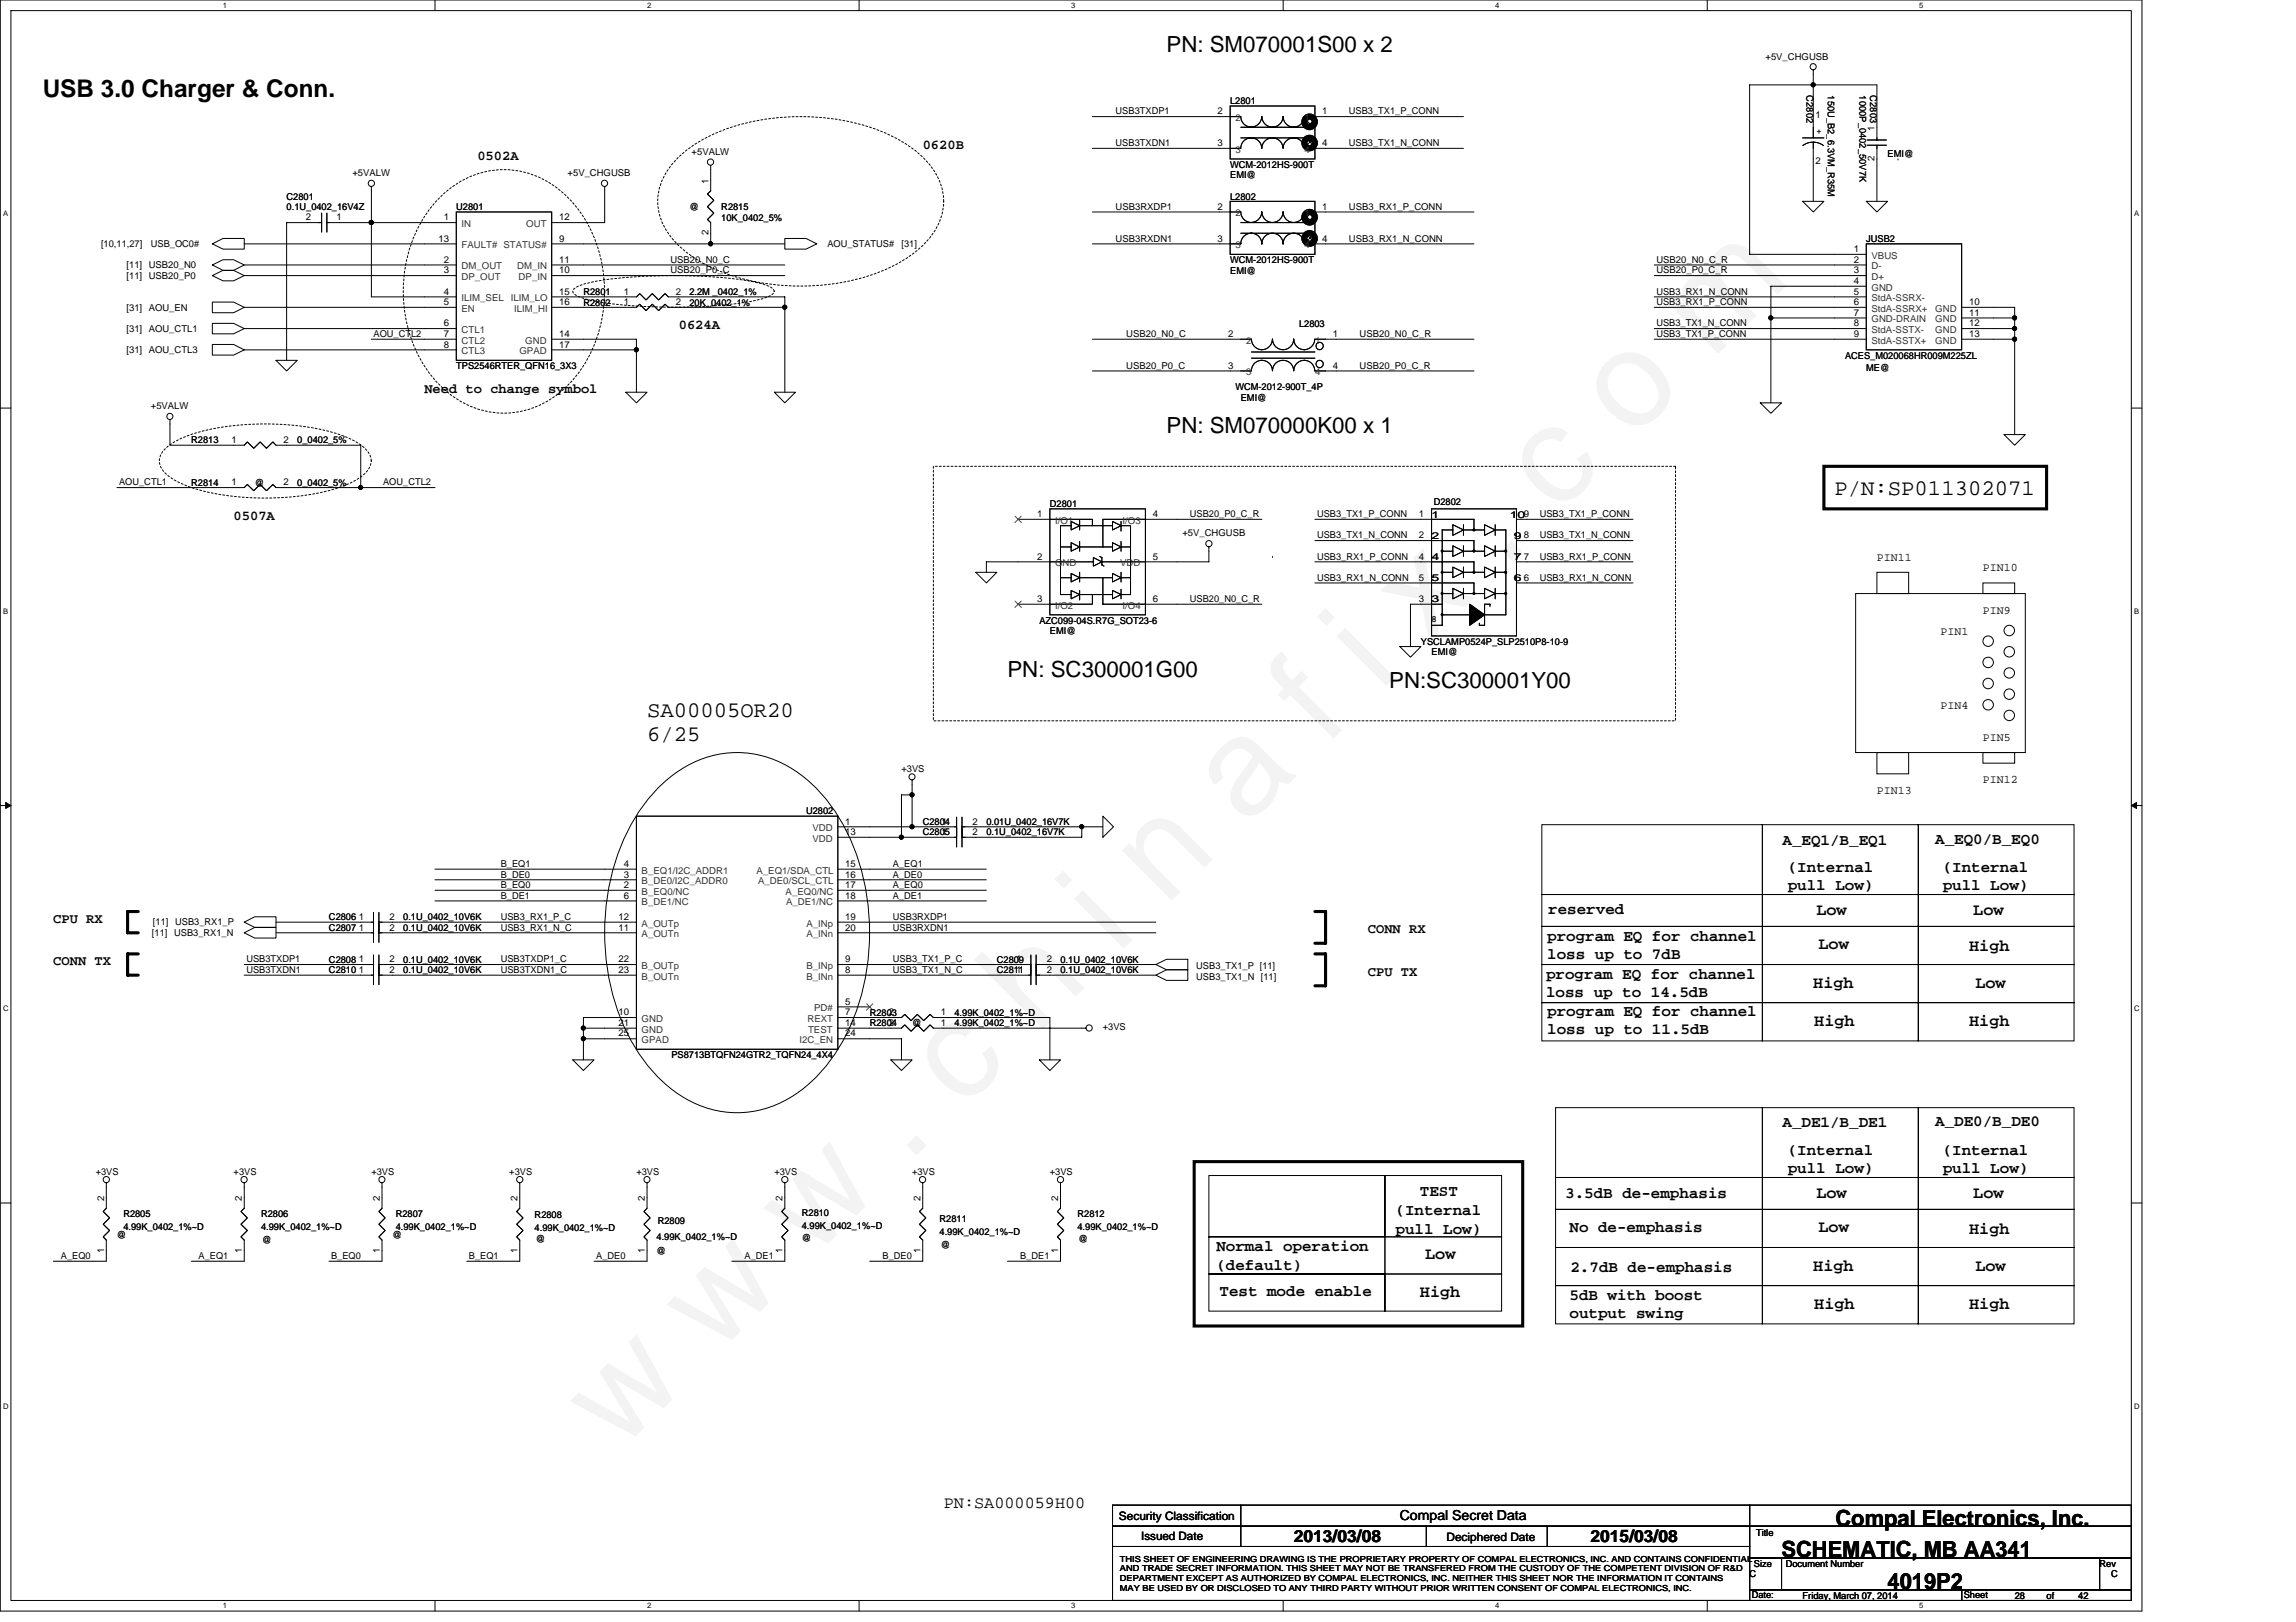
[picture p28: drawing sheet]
<svg xmlns="http://www.w3.org/2000/svg" width="297mm" height="210mm" viewBox="0 0 297 210" stroke-linecap="round" stroke-linejoin="round" font-family="sans-serif">
<defs><g id="words">
<text font-size="17.6" x="80.1" y="188" transform="rotate(-45 80.1 188)">w w w . c h i n a f i x . c o m</text>
<text font-size="3.2" x="5.5" y="12.5">USB 3.0 Charger &amp; Conn.</text>
<g font-size="2.9">
<text x="150.9" y="6.7">PN: SM070001S00 x 2</text>
<text x="150.9" y="56.1">PN: SM070000K00 x 1</text>
<text x="237.3" y="64">P/N:SP011302071</text>
<text x="130.3" y="87.6">PN: SC300001G00</text>
<text x="179.7" y="89">PN:SC300001Y00</text>
<text x="83.7" y="92.8">SA00005OR20</text>
<text x="83.7" y="95.9">6/25</text>
<text x="237.5" y="197.4">Compal Electronics, Inc.</text>
<text x="230.5" y="201.5">SCHEMATIC, MB AA341</text>
<text x="244.2" y="205.7">4019P2</text>
</g>
<g font-size="2.2">
<text x="235" y="118.4">Low</text>
<text x="255.3" y="118.4">Low</text>
<text x="235.3" y="122.8">Low</text>
<text x="254.8" y="123.1">High</text>
<text x="234.6" y="127.9">High</text>
<text x="255.6" y="127.9">Low</text>
<text x="234.7" y="132.8">High</text>
<text x="254.8" y="132.8">High</text>
<text x="235" y="155">Low</text>
<text x="255.3" y="155">Low</text>
<text x="235.3" y="159.4">Low</text>
<text x="254.8" y="159.7">High</text>
<text x="183.7" y="167.8">High</text>
<text x="184.4" y="163">Low</text>
<text x="234.6" y="164.5">High</text>
<text x="255.6" y="164.5">Low</text>
<text x="234.7" y="169.4">High</text>
<text x="254.8" y="169.4">High</text>
<text x="122.1" y="195.1">PN:SA000059H00</text>
<text x="167.4" y="199.5">2013/03/08</text>
<text x="205.8" y="199.5">2015/03/08</text>
</g>
<g font-size="2.1">
<text x="230.6" y="109.4">A_EQ1/B_EQ1</text>
<text x="231.3" y="112.8">(Internal</text>
<text x="250.4" y="109.3">A_EQ0/B_EQ0</text>
<text x="251.3" y="112.8">(Internal</text>
<text x="200.3" y="118.3">reserved</text>
<text x="231.3" y="115.2">pull Low)</text>
<text x="251.3" y="115.2">pull Low)</text>
<text x="200.2" y="121.8">program EQ for channel</text>
<text x="200.2" y="124.1">loss up to 7dB</text>
<text x="200" y="126.7">program EQ for channel</text>
<text x="200" y="129">loss up to 14.5dB</text>
<text x="200.2" y="131.5">program EQ for channel</text>
<text x="200.2" y="133.8">loss up to 11.5dB</text>
<text x="230.6" y="145.9">A_DE1/B_DE1</text>
<text x="231.3" y="149.5">(Internal</text>
<text x="250.4" y="145.8">A_DE0/B_DE0</text>
<text x="251.3" y="149.5">(Internal</text>
<text x="183.7" y="154.8">TEST</text>
<text x="202.5" y="155.1">3.5dB de-emphasis</text>
<text x="231.3" y="151.8">pull Low)</text>
<text x="251.3" y="151.8">pull Low)</text>
<text x="157.4" y="161.9">Normal operation</text>
<text x="180.5" y="157.3">(Internal</text>
<text x="180.5" y="159.6">pull Low)</text>
<text x="203.1" y="159.5">No de-emphasis</text>
<text x="157.4" y="164.3">(default)</text>
<text x="157.8" y="167.7">Test mode enable</text>
<text x="203.2" y="164.5">2.7dB de-emphasis</text>
<text x="203" y="168.3">5dB with boost</text>
<text x="203" y="170.6">output swing</text>
</g>
<g font-size="1.8">
<text x="61.8" y="20.7">0502A</text>
<text x="119.4" y="19.3">0620B</text>
<text x="87.8" y="42.6">0624A</text>
<text x="54.9" y="50.8">Need to change symbol</text>
<text x="30.2" y="67.3">0507A</text>
<text x="6.9" y="119.4">CPU RX</text>
<text x="6.9" y="124.9">CONN TX</text>
<text x="177" y="120.8">CONN RX</text>
<text x="177" y="126.3">CPU TX</text>
<text x="181.1" y="196.8">Compal Secret Data</text>
</g>
<g font-size="1.5">
<text x="242.8" y="72.5">PIN11</text>
<text x="256.5" y="73.9">PIN10</text>
<text x="251.1" y="82.1">PIN1</text>
<text x="256.5" y="79.4">PIN9</text>
<text x="251.1" y="91.7">PIN4</text>
<text x="256.5" y="95.8">PIN5</text>
<text x="256.5" y="101.3">PIN12</text>
<text x="242.8" y="102.7">PIN13</text>
<text x="144.8" y="196.7">Security Classification</text>
<text x="147.6" y="199.3">Issued Date</text>
<text x="187.1" y="199.4">Deciphered Date</text>
</g>
<g font-size="1.2">
<text x="228.4" y="7.7">+5V_CHGUSB</text>
<text x="144.3" y="14.8">USB3TXDP1</text>
<text x="157.5" y="14.8">2</text>
<text x="159.1" y="13.5">L2801</text>
<text x="171.1" y="14.8">1</text>
<text x="174.5" y="14.8">USB3_TX1_P_CONN</text>
<text x="233.7" y="12.3" transform="rotate(90 233.7 12.3)">C2802</text>
<text x="234.9" y="15.2">1</text>
<text x="235" y="17.3">+</text>
<text x="236.5" y="12.3" transform="rotate(90 236.5 12.3)">150U_B2_6.3VM_R35M</text>
<text x="240.6" y="12.3" transform="rotate(90 240.6 12.3)">1000P_0402_50V7K</text>
<text x="242" y="12.3" transform="rotate(90 242 12.3)">C2803</text>
<text x="242.5" y="16.9" transform="rotate(-90 242.5 16.9)">1</text>
<text x="45.6" y="22.8">+5VALW</text>
<text x="73.4" y="22.8">+5V_CHGUSB</text>
<text x="89.5" y="20">+5VALW</text>
<text x="91.6" y="23.7" transform="rotate(-90 91.6 23.7)">1</text>
<text x="144.3" y="18.9">USB3TXDN1</text>
<text x="157.5" y="18.9">3</text>
<text x="159.1" y="21.7">WCM-2012HS-900T</text>
<text x="159.1" y="23.1">EMI@</text>
<text x="171.1" y="18.9">4</text>
<text x="174.5" y="18.9">USB3_TX1_N_CONN</text>
<text x="234.9" y="21.3">2</text>
<text x="242.5" y="20.8" transform="rotate(-90 242.5 20.8)">2</text>
<text x="244.2" y="20.3">EMI@</text>
<text x="37.1" y="25.8">C2801</text>
<text x="37.1" y="27.2">0.1U_0402_16V4Z</text>
<text x="39.6" y="28.5">2</text>
<text x="43.5" y="28.5">1</text>
<text x="57.4" y="28.5">1</text>
<text x="59" y="27.2">U2801</text>
<text x="72.3" y="28.5">12</text>
<text x="89.2" y="27.2">@</text>
<text x="93.3" y="27.2">R2815</text>
<text x="93.3" y="28.6">10K_0402_5%</text>
<text x="144.3" y="27.2">USB3RXDP1</text>
<text x="157.5" y="27.1">2</text>
<text x="159.1" y="25.8">L2802</text>
<text x="171.1" y="27.1">1</text>
<text x="174.5" y="27.2">USB3_RX1_P_CONN</text>
<text x="13.1" y="32">[10,11,27]</text>
<text x="16.4" y="34.7">[11] USB20_N0</text>
<text x="19.5" y="32">USB_OC0#</text>
<text x="56.7" y="31.3">13</text>
<text x="57.4" y="34">2</text>
<text x="57.4" y="35.4">3</text>
<text x="72.3" y="35.4">10</text>
<text x="72.3" y="31.3">9</text>
<text x="72.3" y="34">11</text>
<text x="86.7" y="34">USB20_N0_C</text>
<text x="86.7" y="35.4">USB20_P0_C</text>
<text x="91.6" y="30.5" transform="rotate(-90 91.6 30.5)">2</text>
<text x="107" y="32">AOU_STATUS#</text>
<text x="116.6" y="32">[31]</text>
<text x="144.3" y="31.3">USB3RXDN1</text>
<text x="157.5" y="31.3">3</text>
<text x="159.1" y="34">WCM-2012HS-900T</text>
<text x="159.1" y="35.4">EMI@</text>
<text x="171.1" y="31.3">4</text>
<text x="174.5" y="31.3">USB3_RX1_N_CONN</text>
<text x="214.3" y="35.4">USB20_P0_C_R</text>
<text x="214.3" y="34">USB20_N0_C_R</text>
<text x="239.8" y="32.6">1</text>
<text x="239.8" y="34">2</text>
<text x="239.8" y="35.4">3</text>
<text x="241.4" y="31.3">JUSB2</text>
<text x="16.4" y="40.2">[31] AOU_EN</text>
<text x="16.4" y="36.1">[11] USB20_P0</text>
<text x="57.4" y="38.1">4</text>
<text x="57.4" y="39.5">5</text>
<text x="72.3" y="38.1">15</text>
<text x="72.3" y="39.5">16</text>
<text x="75.5" y="39.5">R2802</text>
<text x="75.5" y="38.2">R2801</text>
<text x="80.7" y="39.5">1</text>
<text x="80.7" y="38.1">1</text>
<text x="87.4" y="39.5">2</text>
<text x="87.4" y="38.1">2</text>
<text x="89.2" y="39.5">20K_0402_1%</text>
<text x="89.2" y="38.2">2.2M _0402_1%</text>
<text x="214.3" y="38.1">USB3_RX1_N_CONN</text>
<text x="214.3" y="39.5">USB3_RX1_P_CONN</text>
<text x="239.8" y="36.7">4</text>
<text x="239.8" y="38.1">5</text>
<text x="239.8" y="39.5">6</text>
<text x="239.8" y="40.9">7</text>
<text x="254.7" y="39.5">10</text>
<text x="254.7" y="40.9">11</text>
<text x="16.4" y="43">[31] AOU_CTL1</text>
<text x="16.4" y="45.7">[31] AOU_CTL3</text>
<text x="48.3" y="43.6">AOU_CTL2</text>
<text x="57.4" y="42.2">6</text>
<text x="57.4" y="43.6">7</text>
<text x="57.4" y="45">8</text>
<text x="59" y="47.8">TPS2546RTER_QFN16_3X3</text>
<text x="72.3" y="43.6">14</text>
<text x="72.3" y="45">17</text>
<text x="145.7" y="43.6">USB20_N0_C</text>
<text x="145.7" y="47.7">USB20_P0_C</text>
<text x="158.9" y="47.7">3</text>
<text x="158.9" y="43.6">2</text>
<text x="168.1" y="42.3">L2803</text>
<text x="172.4" y="43.6">1</text>
<text x="172.4" y="47.7">4</text>
<text x="175.9" y="43.6">USB20_N0_C_R</text>
<text x="175.9" y="47.7">USB20_P0_C_R</text>
<text x="214.3" y="43.6">USB3_TX1_P_CONN</text>
<text x="214.3" y="42.2">USB3_TX1_N_CONN</text>
<text x="238.7" y="46.4">ACES_M020068HR009M225ZL</text>
<text x="239.8" y="42.2">8</text>
<text x="239.8" y="43.6">9</text>
<text x="254.7" y="42.2">12</text>
<text x="254.7" y="43.6">13</text>
<text x="19.5" y="53">+5VALW</text>
<text x="159.8" y="50.5">WCM-2012-900T_4P</text>
<text x="160.5" y="51.9">EMI@</text>
<text x="241.4" y="48">ME@</text>
<text x="24.7" y="57.4">R2813</text>
<text x="30" y="57.3">1</text>
<text x="36.7" y="57.3">2</text>
<text x="38.5" y="57.4">0_0402_5%</text>
<text x="15.4" y="62.8">AOU_CTL1</text>
<text x="24.7" y="62.8">R2814</text>
<text x="30" y="62.8">1</text>
<text x="33" y="62.8">@</text>
<text x="36.7" y="62.8">2</text>
<text x="38.5" y="62.8">0_0402_5%</text>
<text x="49.6" y="62.8">AOU_CTL2</text>
<text x="135.8" y="65.6">D2801</text>
<text x="185.5" y="65.3">D2802</text>
<text x="134.2" y="66.9">1</text>
<text x="149.1" y="66.9">4</text>
<text x="153" y="69.4">+5V_CHGUSB</text>
<text x="153.9" y="66.9">USB20_P0_C_R</text>
<text x="170.4" y="66.9">USB3_TX1_P_CONN</text>
<text x="170.4" y="69.7">USB3_TX1_N_CONN</text>
<text x="183.6" y="66.9">1</text>
<text x="183.6" y="69.7">2</text>
<text x="185.2" y="69.7">2</text>
<text x="185.2" y="67">1</text>
<text x="195.3" y="67">109</text>
<text x="195.3" y="67">10</text>
<text x="195.8" y="69.7">9</text>
<text x="197.1" y="69.7">8</text>
<text x="199.2" y="66.9">USB3_TX1_P_CONN</text>
<text x="199.2" y="69.7">USB3_TX1_N_CONN</text>
<text x="134.2" y="77.9">3</text>
<text x="134.2" y="72.4">2</text>
<text x="149.1" y="72.4">5</text>
<text x="149.1" y="77.9">6</text>
<text x="153.9" y="77.9">USB20_N0_C_R</text>
<text x="170.4" y="72.4">USB3_RX1_P_CONN</text>
<text x="170.4" y="75.2">USB3_RX1_N_CONN</text>
<text x="183.6" y="72.4">4</text>
<text x="183.6" y="75.1">5</text>
<text x="183.6" y="77.9">3</text>
<text x="185.2" y="75.2">5</text>
<text x="185.2" y="72.5">4</text>
<text x="185.2" y="77.9">3</text>
<text x="195.8" y="72.5">7</text>
<text x="195.8" y="75.2">6</text>
<text x="197.1" y="75.1">6</text>
<text x="197.1" y="72.4">7</text>
<text x="199.2" y="72.4">USB3_RX1_P_CONN</text>
<text x="199.2" y="75.2">USB3_RX1_N_CONN</text>
<text x="134.5" y="80.7">AZC099-04S.R7G_SOT23-6</text>
<text x="135.8" y="82">EMI@</text>
<text x="183.8" y="83.4">YSCLAMP0524P_SLP2510P8-10-9</text>
<text x="185.2" y="80.5">8</text>
<text x="185.2" y="84.8">EMI@</text>
<text x="116.6" y="99.9">+3VS</text>
<text x="104.3" y="105.4">U2802</text>
<text x="109.3" y="106.7">1</text>
<text x="119.4" y="106.7">C2804</text>
<text x="121.9" y="106.7">1</text>
<text x="125.8" y="106.7">2</text>
<text x="127.6" y="106.7">0.01U_0402_16V7K</text>
<text x="64.8" y="112.2">B_EQ1</text>
<text x="64.8" y="113.6">B_DE0</text>
<text x="80.7" y="113.6">3</text>
<text x="80.7" y="112.2">4</text>
<text x="109.3" y="108.1">13</text>
<text x="109.3" y="113.6">16</text>
<text x="109.3" y="112.2">15</text>
<text x="115.5" y="112.2">A_EQ1</text>
<text x="115.5" y="113.6">A_DE0</text>
<text x="119.4" y="108.1">C2805</text>
<text x="121.9" y="108.1">1</text>
<text x="125.8" y="108.1">2</text>
<text x="127.6" y="108.1">0.1U_0402_16V7K</text>
<text x="19.8" y="119.8">[11]</text>
<text x="22.7" y="119.8">USB3_RX1_P</text>
<text x="42.6" y="119.1">C2806</text>
<text x="46.4" y="119">1</text>
<text x="50.4" y="119">2</text>
<text x="52.2" y="119.1">0.1U_0402_10V6K</text>
<text x="64.8" y="119.1">USB3_RX1_P_C</text>
<text x="64.8" y="114.9">B_EQ0</text>
<text x="64.8" y="116.3">B_DE1</text>
<text x="80" y="119">12</text>
<text x="80.7" y="116.3">6</text>
<text x="80.7" y="114.9">2</text>
<text x="109.3" y="116.3">18</text>
<text x="109.3" y="114.9">17</text>
<text x="109.3" y="119">19</text>
<text x="115.5" y="119.1">USB3RXDP1</text>
<text x="115.5" y="114.9">A_EQ0</text>
<text x="115.5" y="116.3">A_DE1</text>
<text x="19.7" y="121.1">[11]</text>
<text x="22.5" y="121.1">USB3_RX1_N</text>
<text x="31.9" y="124.5">USB3TXDP1</text>
<text x="31.9" y="125.9">USB3TXDN1</text>
<text x="42.6" y="120.5">C2807</text>
<text x="42.6" y="125.9">C2810</text>
<text x="42.6" y="124.6">C2808</text>
<text x="46.4" y="120.4">1</text>
<text x="46.4" y="125.9">1</text>
<text x="46.4" y="124.5">1</text>
<text x="50.4" y="120.4">2</text>
<text x="50.4" y="125.9">2</text>
<text x="50.4" y="124.5">2</text>
<text x="52.2" y="120.5">0.1U_0402_10V6K</text>
<text x="52.2" y="125.9">0.1U_0402_10V6K</text>
<text x="52.2" y="124.6">0.1U_0402_10V6K</text>
<text x="64.8" y="120.4">USB3_RX1_N_C</text>
<text x="64.8" y="124.5">USB3TXDP1_C</text>
<text x="64.8" y="125.9">USB3TXDN1_C</text>
<text x="80" y="120.4">11</text>
<text x="80" y="124.5">22</text>
<text x="80" y="125.9">23</text>
<text x="109.3" y="120.4">20</text>
<text x="109.3" y="125.9">8</text>
<text x="109.3" y="124.5">9</text>
<text x="115.5" y="120.4">USB3RXDN1</text>
<text x="115.5" y="124.5">USB3_TX1_P_C</text>
<text x="115.5" y="125.9">USB3_TX1_N_C</text>
<text x="129" y="124.6">C2809</text>
<text x="129" y="125.9">C2811</text>
<text x="131.5" y="124.5">1</text>
<text x="131.5" y="125.9">1</text>
<text x="135.4" y="124.5">2</text>
<text x="135.4" y="125.9">2</text>
<text x="137.2" y="124.6">0.1U_0402_10V6K</text>
<text x="137.2" y="125.9">0.1U_0402_10V6K</text>
<text x="154.8" y="125.4">USB3_TX1_P [11]</text>
<text x="80" y="131.4">10</text>
<text x="109.3" y="131.4">7</text>
<text x="109.3" y="130">5</text>
<text x="112.5" y="131.4">R2803</text>
<text x="115" y="131.4">2</text>
<text x="121.7" y="131.4">1</text>
<text x="123.5" y="131.4">4.99K_0402_1%~D</text>
<text x="154.8" y="126.8">USB3_TX1_N [11]</text>
<text x="80" y="134.1">25</text>
<text x="80" y="132.8">21</text>
<text x="86.9" y="136.9">PS8713BTQFN24GTR2_TQFN24_4X4</text>
<text x="109.3" y="132.8">14</text>
<text x="109.3" y="134.1">24</text>
<text x="112.5" y="132.8">R2804</text>
<text x="115" y="132.8">2</text>
<text x="118" y="132.8">@</text>
<text x="121.7" y="132.8">1</text>
<text x="123.5" y="132.8">4.99K_0402_1%~D</text>
<text x="142.7" y="133.3">+3VS</text>
<text x="12.4" y="152">+3VS</text>
<text x="13.5" y="155.4" transform="rotate(-90 13.5 155.4)">2</text>
<text x="30.2" y="152">+3VS</text>
<text x="31.3" y="155.4" transform="rotate(-90 31.3 155.4)">2</text>
<text x="48" y="152">+3VS</text>
<text x="49.1" y="155.4" transform="rotate(-90 49.1 155.4)">2</text>
<text x="65.9" y="152">+3VS</text>
<text x="66.9" y="155.4" transform="rotate(-90 66.9 155.4)">2</text>
<text x="82.3" y="152">+3VS</text>
<text x="83.4" y="155.4" transform="rotate(-90 83.4 155.4)">2</text>
<text x="100.2" y="152">+3VS</text>
<text x="101.2" y="155.4" transform="rotate(-90 101.2 155.4)">2</text>
<text x="118" y="152">+3VS</text>
<text x="119.1" y="155.4" transform="rotate(-90 119.1 155.4)">2</text>
<text x="135.8" y="152">+3VS</text>
<text x="136.9" y="155.4" transform="rotate(-90 136.9 155.4)">2</text>
<text x="15.1" y="160.2">@</text>
<text x="16" y="157.5">R2805</text>
<text x="16" y="159.1">4.99K_0402_1%~D</text>
<text x="33.8" y="157.5">R2806</text>
<text x="33.8" y="159.1">4.99K_0402_1%~D</text>
<text x="33.9" y="160.9">@</text>
<text x="50.8" y="160.2">@</text>
<text x="51.2" y="157.5">R2807</text>
<text x="51.2" y="159.1">4.99K_0402_1%~D</text>
<text x="69.2" y="157.6">R2808</text>
<text x="69.2" y="159.3">4.99K_0402_1%~D</text>
<text x="69.3" y="160.8">@</text>
<text x="84.9" y="160.5">4.99K_0402_1%~D</text>
<text x="85.1" y="158.5">R2809</text>
<text x="103.7" y="157.4">R2810</text>
<text x="103.7" y="159">4.99K_0402_1%~D</text>
<text x="103.7" y="160.6">@</text>
<text x="121.6" y="158.2">R2811</text>
<text x="121.6" y="159.8">4.99K_0402_1%~D</text>
<text x="121.7" y="161.5">@</text>
<text x="139.4" y="157.5">R2812</text>
<text x="139.4" y="159.1">4.99K_0402_1%~D</text>
<text x="139.5" y="160.8">@</text>
<text x="7.9" y="162.9">A_EQ0</text>
<text x="13.5" y="162.1" transform="rotate(-90 13.5 162.1)">1</text>
<text x="25.7" y="162.9">A_EQ1</text>
<text x="31.3" y="162.1" transform="rotate(-90 31.3 162.1)">1</text>
<text x="42.8" y="162.9">B_EQ0</text>
<text x="49.1" y="162.1" transform="rotate(-90 49.1 162.1)">1</text>
<text x="60.7" y="162.9">B_EQ1</text>
<text x="66.9" y="162.1" transform="rotate(-90 66.9 162.1)">1</text>
<text x="77.1" y="162.9">A_DE0</text>
<text x="83.4" y="162.1" transform="rotate(-90 83.4 162.1)">1</text>
<text x="84.9" y="162.3">@</text>
<text x="96.3" y="162.9">A_DE1</text>
<text x="101.2" y="162.1" transform="rotate(-90 101.2 162.1)">1</text>
<text x="114.2" y="162.9">B_DE0</text>
<text x="119.1" y="162.1" transform="rotate(-90 119.1 162.1)">1</text>
<text x="132" y="162.9">B_DE1</text>
<text x="136.9" y="162.1" transform="rotate(-90 136.9 162.1)">1</text>
<text x="226.9" y="202.8">Size</text>
<text x="227.2" y="198.8">Title</text>
<text x="231" y="202.8">Document Number</text>
<text x="271.6" y="202.8">Rev</text>
<text x="226.4" y="204.1">C</text>
<text x="226.6" y="206.9">Date:</text>
<text x="233.2" y="206.9">Friday, March 07, 2014</text>
<text x="254.1" y="206.9">Sheet</text>
<text x="260.6" y="206.9">28</text>
<text x="264.8" y="206.9">of</text>
<text x="268.9" y="206.9">42</text>
<text x="273.1" y="204.1">C</text>
</g>
<g font-size="1.2" fill="#333">
<text x="159.8" y="15.7">2</text>
<text x="168.8" y="15.7">1</text>
<text x="159.8" y="19.8">3</text>
<text x="168.8" y="19.8">4</text>
<text x="59.7" y="29.4">IN</text>
<text x="68.1" y="29.4">OUT</text>
<text x="159.8" y="28">2</text>
<text x="168.8" y="28">1</text>
<text x="59.7" y="34.9">DM_OUT</text>
<text x="59.7" y="32.1">FAULT# STATUS#</text>
<text x="66.9" y="34.9">DM_IN</text>
<text x="159.8" y="32.1">3</text>
<text x="168.8" y="32.1">4</text>
<text x="242.1" y="33.5">VBUS</text>
<text x="242.1" y="34.9">D-</text>
<text x="59.7" y="36.2">DP_OUT</text>
<text x="59.7" y="39">ILIM_SEL</text>
<text x="59.7" y="40.3">EN</text>
<text x="66.1" y="39">ILIM_LO</text>
<text x="66.5" y="40.3">ILIM_HI</text>
<text x="67.1" y="36.2">DP_IN</text>
<text x="242.1" y="36.2">D+</text>
<text x="242.1" y="37.6">GND</text>
<text x="242.1" y="39">StdA-SSRX-</text>
<text x="242.1" y="40.3">StdA-SSRX+</text>
<text x="242.1" y="41.7">GND-DRAIN</text>
<text x="250.4" y="40.3">GND</text>
<text x="250.4" y="41.7">GND</text>
<text x="59.7" y="43.1">CTL1</text>
<text x="59.7" y="44.5">CTL2</text>
<text x="59.7" y="45.8">CTL3</text>
<text x="67.2" y="45.8">GPAD</text>
<text x="68" y="44.5">GND</text>
<text x="161.2" y="44.5">2</text>
<text x="170.1" y="44.5">1</text>
<text x="242.1" y="43.1">StdA-SSTX-</text>
<text x="242.1" y="44.5">StdA-SSTX+</text>
<text x="250.4" y="43.1">GND</text>
<text x="250.4" y="44.5">GND</text>
<text x="161.2" y="48.6">3</text>
<text x="170.1" y="48.6">4</text>
<text x="136.5" y="67.8">I/O1</text>
<text x="145.2" y="67.8">I/O3</text>
<text x="136.5" y="73.3">GND</text>
<text x="144.9" y="73.3">VDD</text>
<text x="136.5" y="78.8">I/O2</text>
<text x="145.2" y="78.8">I/O4</text>
<text x="105.1" y="107.6">VDD</text>
<text x="83" y="113.1">B_EQ1/I2C_ADDR1</text>
<text x="97.9" y="113.1">A_EQ1/SDA_CTL</text>
<text x="105.1" y="108.9">VDD</text>
<text x="83" y="117.2">B_DE1/NC</text>
<text x="83" y="119.9">A_OUTp</text>
<text x="83" y="114.4">B_DE0/I2C_ADDR0</text>
<text x="83" y="115.8">B_EQ0/NC</text>
<text x="98.1" y="114.4">A_DE0/SCL_CTL</text>
<text x="101.6" y="115.8">A_EQ0/NC</text>
<text x="101.7" y="117.2">A_DE1/NC</text>
<text x="104.3" y="119.9">A_INp</text>
<text x="83" y="121.3">A_OUTn</text>
<text x="83" y="125.4">B_OUTp</text>
<text x="104.3" y="121.3">A_INn</text>
<text x="104.3" y="125.4">B_INp</text>
<text x="83" y="126.8">B_OUTn</text>
<text x="104.3" y="126.8">B_INn</text>
<text x="105.3" y="130.9">PD#</text>
<text x="83" y="135">GPAD</text>
<text x="83" y="132.2">GND</text>
<text x="83" y="133.6">GND</text>
<text x="103.4" y="135">I2C_EN</text>
<text x="104.5" y="132.2">REXT</text>
<text x="104.5" y="133.6">TEST</text>
</g>
<g font-size="1.1">
<text x="144.9" y="202.1">THIS SHEET OF ENGINEERING DRAWING IS THE PROPRIETARY PROPERTY OF COMPAL ELECTRONICS, INC. AND CONTAINS CONFIDENTIAL</text>
<text x="144.9" y="203.3">AND TRADE SECRET INFORMATION. THIS SHEET MAY NOT BE TRANSFERED FROM THE CUSTODY OF THE COMPETENT DIVISION OF R&amp;D</text>
<text x="144.9" y="204.6">DEPARTMENT EXCEPT AS AUTHORIZED BY COMPAL ELECTRONICS, INC. NEITHER THIS SHEET NOR THE INFORMATION IT CONTAINS</text>
<text x="144.9" y="205.9">MAY BE USED BY OR DISCLOSED TO ANY THIRD PARTY WITHOUT PRIOR WRITTEN CONSENT OF COMPAL ELECTRONICS, INC.</text>
</g>
<g font-size="1">
<text x="28.8" y="1">1</text>
<text x="83.7" y="1">2</text>
<text x="138.6" y="1">3</text>
<text x="193.4" y="1">4</text>
<text x="248.3" y="1">5</text>
<text x=".4" y="28">A</text>
<text x="276.1" y="28">A</text>
<text x=".4" y="79.4">B</text>
<text x="276.1" y="79.4">B</text>
<text x=".4" y="130.9">C</text>
<text x="276.1" y="130.9">C</text>
<text x=".4" y="182.3">D</text>
<text x="276.1" y="182.3">D</text>
<text x="28.8" y="208.2">1</text>
<text x="83.7" y="208.2">2</text>
<text x="138.6" y="208.2">3</text>
<text x="193.4" y="208.2">4</text>
<text x="248.3" y="208.2">5</text>
</g>
</g></defs>
<path d="M0 0h277.1v208.5h-277.1zM1.4 1.4h274.3v205.7h-274.3z" fill="none" stroke="#000" stroke-width=".13"/>
<g fill="#fff">
<path d="M28.8 .1h.6v1.1h-.6z"/>
<path d="M28.8 207.3h.6v1.1h-.6z"/>
</g>
<path d="M56.3 0v1.4M56.3 207.1v1.4" fill="none" stroke="#000" stroke-width=".13"/>
<g fill="#fff">
<path d="M83.7 .1h.6v1.1h-.6z"/>
<path d="M83.7 207.3h.6v1.1h-.6z"/>
</g>
<path d="M111.1 0v1.4M111.1 207.1v1.4" fill="none" stroke="#000" stroke-width=".13"/>
<g fill="#fff">
<path d="M138.6 .1h.5v1.1h-.5z"/>
<path d="M138.6 207.3h.5v1.1h-.5z"/>
</g>
<path d="M166 0v1.4M166 207.1v1.4" fill="none" stroke="#000" stroke-width=".13"/>
<g fill="#fff">
<path d="M193.4 .1h.6v1.1h-.6z"/>
<path d="M193.4 207.3h.6v1.1h-.6z"/>
</g>
<path d="M220.9 0v1.4M220.9 207.1v1.4" fill="none" stroke="#000" stroke-width=".13"/>
<g fill="#fff">
<path d="M248.3 .1h.6v1.1h-.6z"/>
<path d="M248.3 207.3h.6v1.1h-.6z"/>
<path d="M.4 27.1h.7v1.1h-.7z"/>
<path d="M276.1 27.1h.7v1.1h-.7z"/>
<path d="M.4 78.5h.7v1.1h-.7z"/>
<path d="M276.1 78.5h.7v1.1h-.7z"/>
</g>
<path d="M0 52.8h1.4M275.7 52.8h1.4" fill="none" stroke="#000" stroke-width=".13"/>
<g fill="#fff">
<path d="M.4 130h.7v1.1h-.7z"/>
<path d="M276.1 130h.7v1.1h-.7z"/>
</g>
<path d="M0 104.2h1.4M275.7 104.2h1.4" fill="none" stroke="#000" stroke-width=".13"/>
<path d="M.7 103.8l.7 .4-.7 .4zM275.7 104.2l.7-.4v.8z" fill="#000" stroke="#000" stroke-width=".13"/>
<g fill="#fff">
<path d="M.4 181.4h.7v1.1h-.7z"/>
<path d="M276.1 181.4h.7v1.1h-.7z"/>
</g>
<g fill="none" stroke="#000" stroke-width=".13">
<path d="M141.3 19.2h16.5M141.3 15.1h16.5M159.1 19.2h1.4M159.1 15.1h1.4M160.5 15.1a1.35 1.35 0 0 0 1.4 1.3 1.4 1.4 0 0 0 1.3-1.3M160.5 19.2a1.34 1.34 0 0 1 1.4-1.4 1.36 1.36 0 0 1 1.3 1.4M160.5 17.8h8.3M160.5 16.5h8.3M163.3 15.1a1.37 1.37 0 0 0 1.3 1.3 1.37 1.37 0 0 0 1.4-1.3M163.3 19.2a1.37 1.37 0 0 1 1.3-1.4 1.37 1.37 0 0 1 1.4 1.4M166 15.1a1.37 1.37 0 0 0 1.4 1.3 1.37 1.37 0 0 0 1.3-1.3M166 19.2a1.37 1.37 0 0 1 1.4-1.4 1.37 1.37 0 0 1 1.3 1.4"/>
<path d="M168.8 19.2h1.3M168.8 15.1h1.3M171.5 19.2h17.8M171.5 15.1h17.8M233.2 17.8h2.8M233.2 18.8a2.22 2.22 0 0 1 2.7 0M234.6 9.1v8.7M234.6 18.4v7.7M241.6 18.8h2.4M241.6 18.1h2.4M242.8 18.1v-7.1h-16.4v21.9h15M242.8 18.8v7.3"/>
<path d="M27.5 35.7l1.3-.7h1.4l1.4 .7-1.4 .6h-1.4zM27.5 34.3l1.3-.7h1.4l1.4 .7-1.4 .7h-1.4zM27.5 31.6l1.3-.7h2.8v1.3h-2.8zM27.5 39.1h2.7l1.4 .7-1.4 .7h-2.7zM31.6 35.7h27.4M31.6 39.8h27.4M41.6 28.8h-4.5v17.8M41.6 27.6v2.4M42.3 28.8h16.7M42.3 27.6v2.4M48 24.2v14.2h11M59 34.3h-27.4"/>
<path d="M59 31.6h-27.4M59 27.4h12.4v19.2h-12.4zM75.5 35.7h26M75.5 34.3h26M75.5 38.4h5.5M75.5 28.8h2.7M78.2 24.2v.5M87.8 38.4h13.7v1.4M91.9 30.2v1.4h9.6M91.9 21.4v1.9M214 34.3h27.4M214 38.4h27.4"/>
<path d="M214 39.8h27.4M233.2 26.1h2.8l-1.4 1.3zM241.4 26.1h2.8l-1.4 1.3zM241.4 31.6h12.4v13.7h-12.4zM241.4 37h-12.3v4.1h12.3M241.4 35.7h-27.4M245.6 20.6h.1M253.8 39.8h6.8v16.4M22 54.3v3.3h9.6l.4-.4 .8 .8 .9-.8 .8 .8 .8-.8 .4 .4h11v5.5M27.5 41.8h2.7l1.4 .7-1.4 .7h-2.7zM27.5 44.6h2.7l1.4 .7-1.4 .7h-2.7zM31.6 42.5h27.4"/>
<path d="M31.6 45.3h27.4M35.7 46.6h2.8l-1.4 1.4zM48 43.9h11M75.5 43.9h6.8v1.4h-6.8M81 50.8h2.7l-1.4 1.3zM100.2 50.8h2.7l-1.4 1.3zM214 43.9h27.4M214 42.5h27.4M227.7 52.1h2.8l-1.4 1.4zM229.1 41.1v11M253.8 43.9h6.8M259.3 56.2h2.7l-1.4 1.4z"/>
<path d="M260.6 42.5h-6.8M260.6 41.1h-6.8M56.3 63.1h-20.6l-.4-.4-.8 .8-.8-.8-.9 .8-.8-.8-.4 .4h-16.5M126.2 74.1h2.8l-1.4 1.3zM131.7 72.7h-4.1v1.4M152.3 78.2h11M156.4 70.8v1.9h-4.1M164.6 72h.1M183.8 78.2h-1.3v5.5M240.1 76.8h21.9v20.6h-21.9zM242.8 74.1h4.1v2.7h-4.1zM256.5 75.4h4.1v1.4h-4.1z"/>
<path d="M181.1 83.7h2.7l-1.3 1.3zM242.8 97.4h4.1v2.7h-4.1zM256.5 97.4h4.1v1.4h-4.1zM31.6 119.3l1.4-.7h2.7v1.4h-2.7zM48.3 119.3h-12.6M48.3 118.1v3.8M49 119.3h29.2M49 118.1v3.8M56.3 112.5h21.9M56.3 113.9h21.9M56.3 115.2h21.9M56.3 116.6h21.9"/>
<path d="M82.3 105.6h26.1v30.2h-26.1zM85.5 101.6a13.6 13.6 0 0 1 14.4-3.4 18.3 18.3 0 0 1 9.5 9 30.4 30.4 0 0 1 0 26.9 18.3 18.3 0 0 1-9.5 9.1 13.5 13.5 0 0 1-14.4-3.5 25.9 25.9 0 0 1-7.2-16.9 28.5 28.5 0 0 1 4.9-18.6l1.1-1.3zM112.5 119.3h37M116.6 108.4h5.5M118 100.9v.6M118 102.9v4.1h-5.5M126.2 107h13.8v1.4h-13.8M140 107h2.7M142.7 105.6l1.4 1.4-1.4 1.4zM199.5 106.7h28.5v9.1h-28.5zM199.5 115.8h28.5v4.1h-28.5zM199.5 119.9h28.5v4.9h-28.5z"/>
<path d="M228 106.7h20.2v9.1h-20.2zM228 115.8h20.2v4.1h-20.2zM228 119.9h20.2v4.9h-20.2zM248.2 106.7h20.1v9.1h-20.1zM248.2 115.8h20.1v4.1h-20.1zM248.2 119.9h20.1v4.9h-20.1zM31.6 120.7l1.4-.7h2.7v1.4h-2.7zM31.6 124.8h15.1M31.6 126.2h15.1M48.3 120.7h-12.6M49 120.7h29.2M50.8 124.8h27.4"/>
<path d="M50.8 126.2h27.4M74.1 137.2h2.8l-1.4 1.3zM75.5 133.1v1.3h2.7M112.5 120.7h37M112.5 134.4h4.1v2.8M112.5 133.1h2.7M112.5 131.7h2.7M115.2 137.2h2.8l-1.4 1.3zM122.1 133.1h17.9M122.1 131.7h13.7v5.5M134.5 137.2h2.7l-1.4 1.3zM135.8 124.8h13.7"/>
<path d="M135.8 126.2h13.7M199.5 124.8h28.5v5h-28.5zM199.5 129.8h28.5v4.9h-28.5zM228 124.8h20.2v5h-20.2zM228 129.8h20.2v4.9h-20.2zM248.2 124.8h20.1v5h-20.1zM248.2 129.8h20.1v4.9h-20.1zM0 155.7h1.4M13.8 153.1v3.3l-.4 .4 .8 .8-.8 .8 .8 .8-.8 .9 .4 .4v2.7h-6.9M31.6 153.1v1.9M49.4 153.1v3.3l-.4 .4 .8 .8-.8 .8 .8 .8-.8 .9 .4 .4v2.7h-6.8M67.2 153.1v3.3l-.4 .4 .9 .8-.9 .8 .9 .8-.9 .9 .4 .4v2.7h-6.8"/>
<path d="M83.7 153.6v1.4M101.5 153.6v1.4M119.4 153.6v1.4M137.2 153.6v1.4M156.4 152.1h22.8v8h-22.8zM179.2 152.1h15.1v8h-15.1zM201.2 143.3h26.8v9.1h-26.8zM201.2 152.4h26.8v4.1h-26.8zM201.2 156.5h26.8v4.9h-26.8zM228 143.3h20.2v9.1h-20.2zM228 152.4h20.2v4.1h-20.2zM228 156.5h20.2v4.9h-20.2z"/>
<path d="M248.2 152.4h20.1v4.1h-20.1zM248.2 143.3h20.1v9.1h-20.1zM248.2 156.5h20.1v4.9h-20.1zM275.7 155.7h1.4M31.6 161.9v1.3h-6.9M83.7 161.9v1.3M101.5 161.9v1.3M119.4 161.9v1.3M130.3 163.2h6.9M156.4 160.1h22.8v4.8h-22.8zM156.4 164.9h22.8v4.8h-22.8zM179.2 164.9h15.1v4.8h-15.1z"/>
<path d="M201.2 161.4h26.8v5h-26.8zM201.2 166.4h26.8v4.9h-26.8zM228 166.4h20.2v4.9h-20.2zM228 161.4h20.2v5h-20.2zM248.2 166.4h20.1v4.9h-20.1zM248.2 161.4h20.1v5h-20.1zM143.9 194.8h82.5v2.7h-82.5zM143.9 197.5h82.5v2.6h-82.5zM160.5 194.8v5.3M184.5 197.5v2.6M200.2 197.5v2.6M226.4 194.8h49.3v2.7h-49.3z"/>
<path d="M226.4 197.5h49.3v4.1h-49.3zM143.9 200.1h82.5v7h-82.5zM226.4 201.6h4.1v4.1h-4.1zM226.4 205.7h27.4v1.4h-27.4zM230.5 201.6h41.1v4.1h-41.1zM253.8 205.7h21.9v1.4h-21.9zM271.6 201.6h4.1v4.1h-4.1z"/>
<circle cx="234.6" cy="8.6" r=".4"/>
<circle cx="48" cy="23.7" r=".4"/>
<circle cx="78.2" cy="23.7" r=".4"/>
<circle cx="91.9" cy="21" r=".4"/>
<circle cx="22" cy="53.9" r=".4"/>
<circle cx="156.4" cy="70.4" r=".4"/>
<circle cx="257.2" cy="85.7" r=".68"/>
<circle cx="257.2" cy="83" r=".68"/>
<circle cx="257.2" cy="91.2" r=".68"/>
<circle cx="257.2" cy="88.5" r=".68"/>
<circle cx="259.9" cy="81.6" r=".68"/>
<circle cx="259.9" cy="84.3" r=".68"/>
<circle cx="259.9" cy="89.8" r=".68"/>
<circle cx="259.9" cy="92.6" r=".68"/>
<circle cx="260" cy="87.1" r=".67"/>
<circle cx="118" cy="100.5" r=".39"/>
<circle cx="13.8" cy="152.7" r=".4"/>
<circle cx="31.6" cy="152.7" r=".4"/>
<circle cx="49.4" cy="152.7" r=".4"/>
<circle cx="67.2" cy="152.7" r=".4"/>
</g>
<path d="M56.9 25.5a11.3 11.3 0 0 1 16.6 0 17.9 17.9 0 0 1 3.7 18.3 14 14 0 0 1-9.4 9.3 11.6 11.6 0 0 1-11.8-4.3 18.2 18.2 0 0 1 0-22.2zM74.2 37.4a5.4 5.4 0 0 1 2.6-.9 67.7 67.7 0 0 1 20.6 0 5.5 5.5 0 0 1 2.6 .9l.2 .3-.2 .3a5.5 5.5 0 0 1-2.6 .9 66.6 66.6 0 0 1-20.6 0 5.4 5.4 0 0 1-2.6-.9l-.1-.3zM87.3 20.8a19.4 19.4 0 0 1 10.8-5.2 28.9 28.9 0 0 1 17.2 2 12.8 12.8 0 0 1 6 5.2 7.1 7.1 0 0 1-1.4 8.5 19.5 19.5 0 0 1-10.8 5.2 28.9 28.9 0 0 1-17.3-2 12.8 12.8 0 0 1-5.9-5.2 7.2 7.2 0 0 1 1.4-8.5zM21.5 57.9a13.7 13.7 0 0 1 6.4-2.5 35.5 35.5 0 0 1 15.5 .7 8.8 8.8 0 0 1 4.2 2.4 2 2 0 0 1-.5 2.9 13.7 13.7 0 0 1-6.3 2.5 35.2 35.2 0 0 1-15.6-.7 8.8 8.8 0 0 1-4.2-2.4 2 2 0 0 1 .5-2.9zM120.8 60.3h96v33h-96z" fill="none" stroke="#000" stroke-width=".13" stroke-dasharray=".3 .3"/>
<path d="M236 60.3h28.8v5.5h-28.8zM17.9 118h-1.4v2.7h1.4M170.1 118h1.4v4.1h-1.4M17.9 123.4h-1.4v2.8h1.4M170.1 123.4h1.4v4.2h-1.4M154.5 150.3h42.5v21.3h-42.5z" fill="none" stroke="#000" stroke-width=".4"/>
<g fill="#000" stroke="#000" stroke-width=".13">
<circle cx="234.6" cy="11" r=".27"/>
<circle cx="48" cy="28.8" r=".27"/>
<circle cx="260.6" cy="43.9" r=".27"/>
<circle cx="260.6" cy="41.1" r=".27"/>
<circle cx="260.6" cy="42.5" r=".27"/>
<circle cx="46.7" cy="63.1" r=".27"/>
</g>
<circle cx="169.4" cy="15.8" r=".67" fill="#fff"/>
<circle cx="169.4" cy="15.8" r=".67" fill="#000" stroke="#000" stroke-width=".8"/>
<circle cx="169.4" cy="18.5" r=".67" fill="#fff"/>
<circle cx="169.4" cy="18.5" r=".67" fill="#000" stroke="#000" stroke-width=".8"/>
<g fill="none" stroke="#000" stroke-width=".13">
<path d="M159.1 15.1h1.4M159.1 19.2h1.4M159.1 13.7h11v6.9h-11zM160.5 15.1a1.35 1.35 0 0 0 1.4 1.3 1.4 1.4 0 0 0 1.3-1.3M160.5 19.2a1.34 1.34 0 0 1 1.4-1.4 1.36 1.36 0 0 1 1.3 1.4M160.5 16.5h8.3M160.5 17.8h8.3M163.3 15.1a1.37 1.37 0 0 0 1.3 1.3 1.37 1.37 0 0 0 1.4-1.3M163.3 19.2a1.37 1.37 0 0 1 1.3-1.4 1.37 1.37 0 0 1 1.4 1.4M166 15.1a1.37 1.37 0 0 0 1.4 1.3 1.37 1.37 0 0 0 1.3-1.3M166 19.2a1.37 1.37 0 0 1 1.4-1.4 1.37 1.37 0 0 1 1.3 1.4M168.8 15.1h1.3"/>
<path d="M168.8 19.2h1.3"/>
</g>
<circle cx="169.4" cy="15.8" r=".67" fill="#fff"/>
<circle cx="169.4" cy="15.8" r=".67" fill="#000" stroke="#000" stroke-width=".8"/>
<circle cx="169.4" cy="18.5" r=".67" fill="#fff"/>
<circle cx="169.4" cy="18.5" r=".67" fill="#000" stroke="#000" stroke-width=".8"/>
<g fill="none" stroke="#000" stroke-width=".13">
<path d="M157.8 15.1h1.3M157.8 19.2h1.3M159.1 13.7h11v6.9h-11zM170.1 15.1h1.4M170.1 19.2h1.4M91.9 23.3v1.4M46.7 126.2h1.6M46.7 124.8h1.6M48.3 123.6v3.8M49 126.2h1.8M49 123.6v3.8M49 124.8h1.8"/>
<path d="M31.6 155v1.4l-.4 .4 .8 .8-.8 .8 .8 .8-.8 .9 .4 .4v1.4"/>
</g>
<g fill="#000" stroke="#000" stroke-width=".13">
<circle cx="234.6" cy="11" r=".27"/>
<circle cx="48" cy="28.8" r=".27"/>
<circle cx="260.6" cy="43.9" r=".27"/>
<circle cx="260.6" cy="41.1" r=".27"/>
<circle cx="260.6" cy="42.5" r=".27"/>
<circle cx="46.7" cy="63.1" r=".27"/>
</g>
<use href="#words"/>
</svg>
